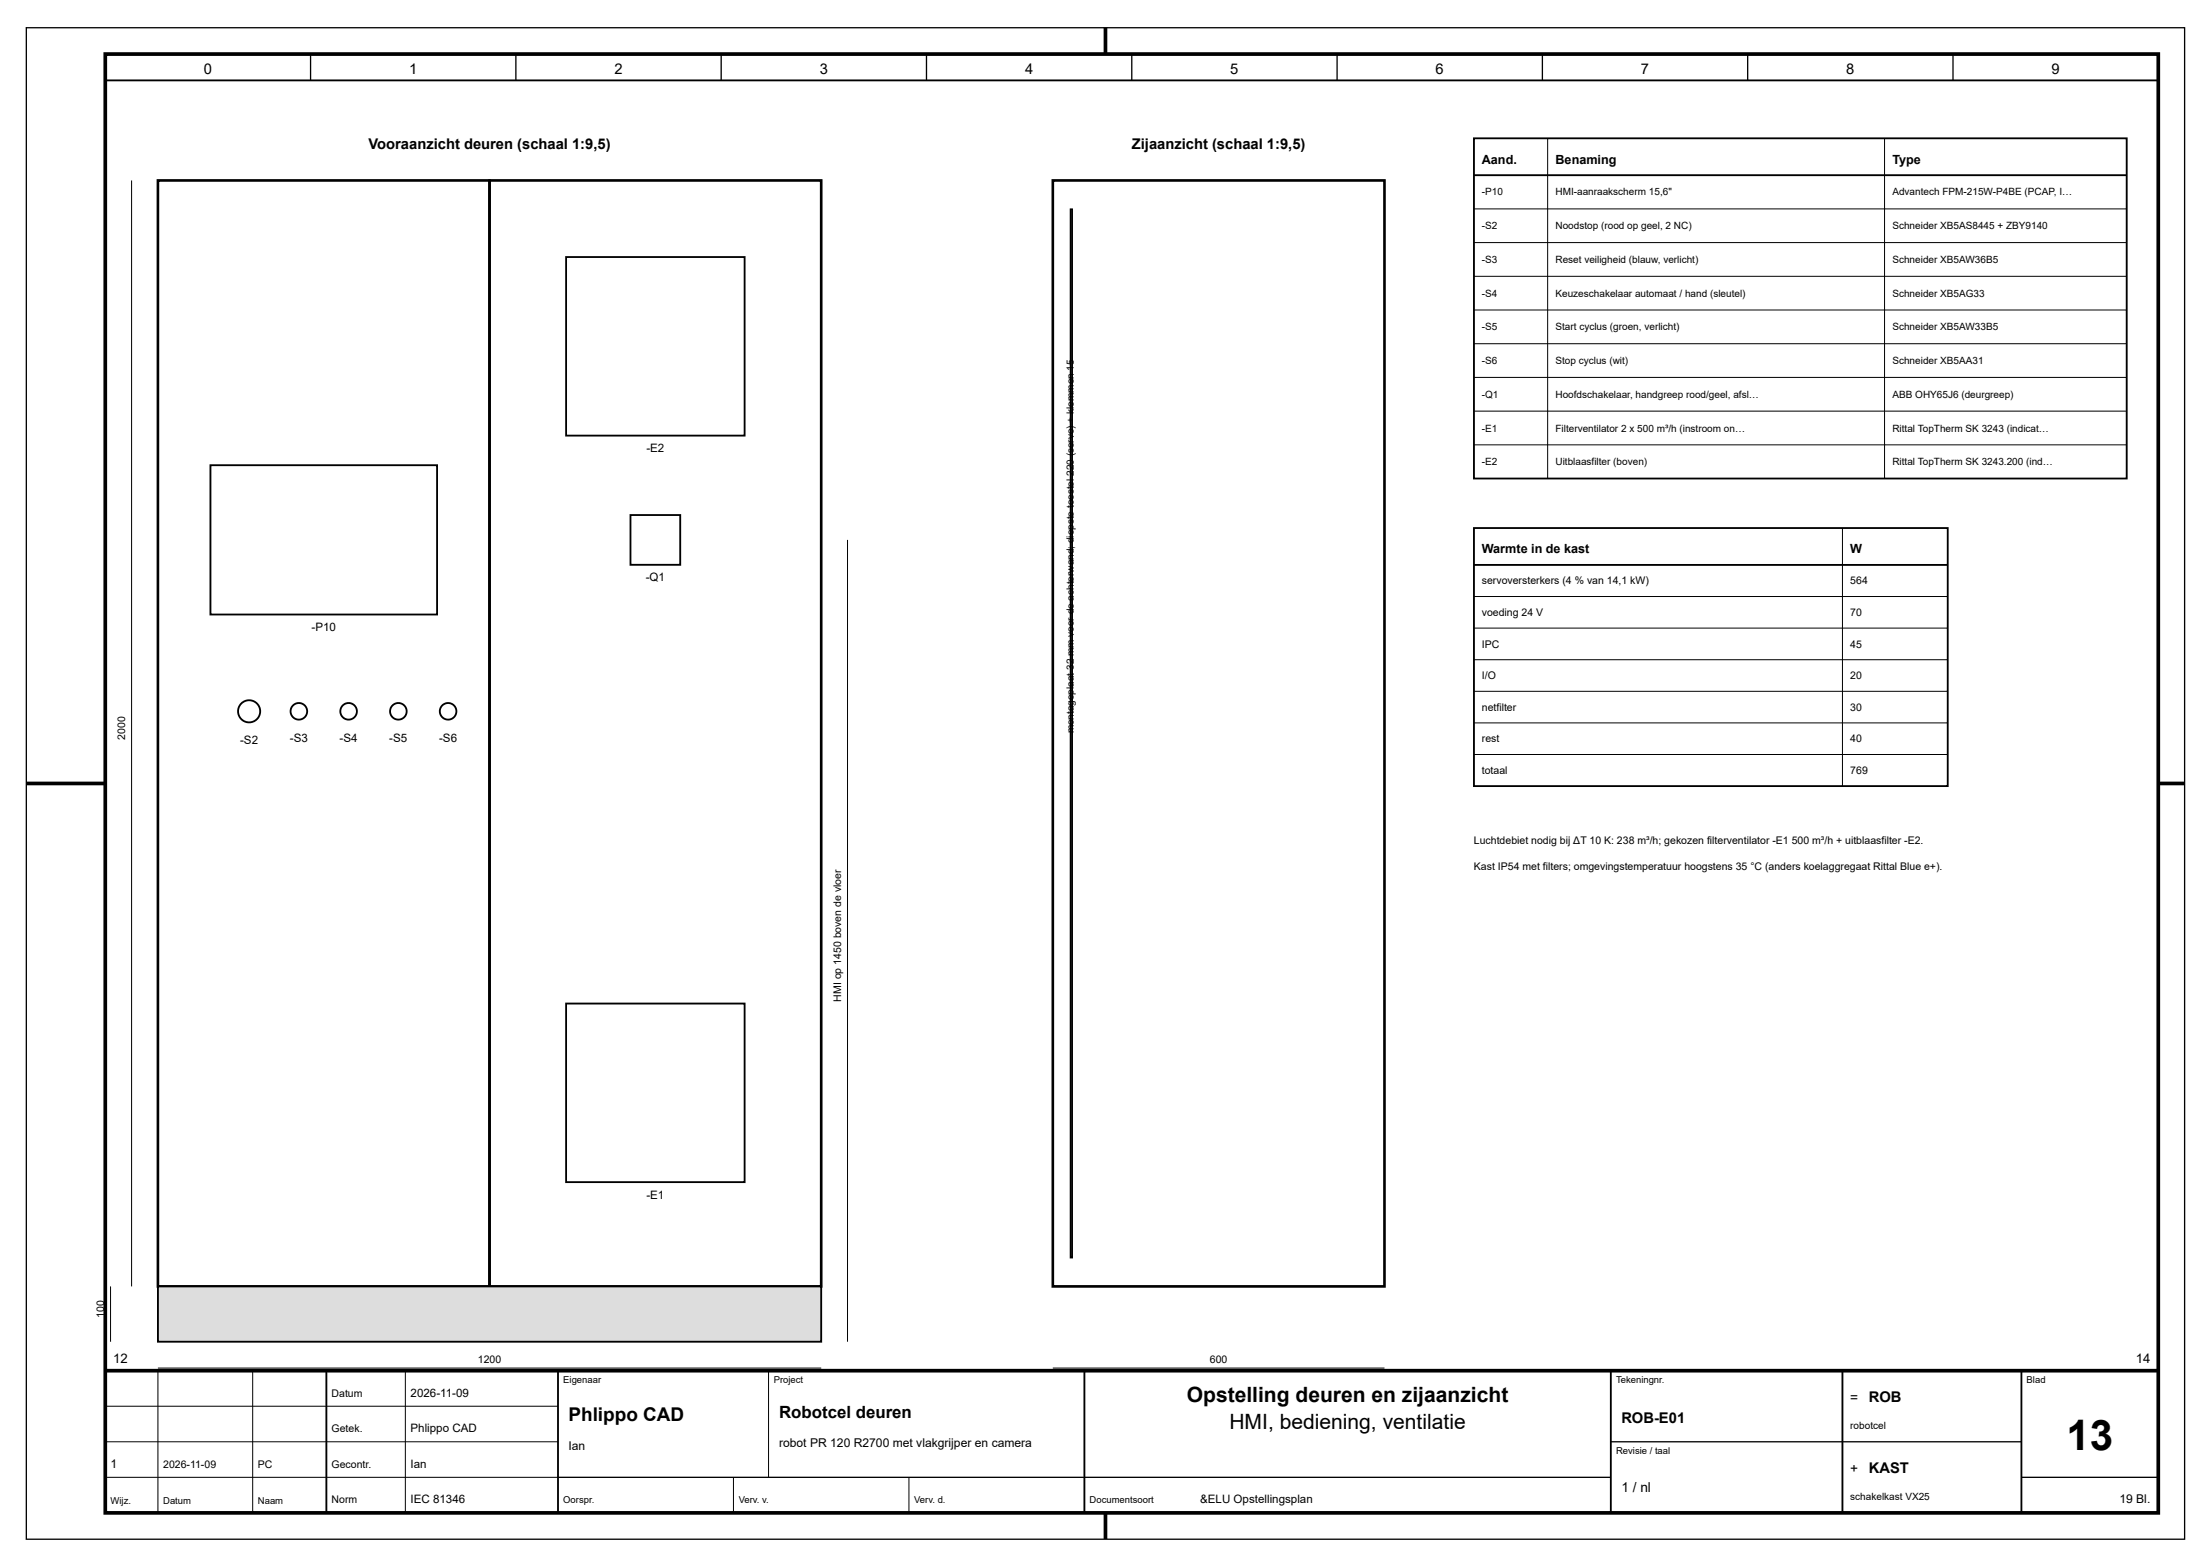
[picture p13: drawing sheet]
<svg xmlns="http://www.w3.org/2000/svg" width="420mm" height="297mm" viewBox="0 0 420 297" stroke-linecap="round" stroke-linejoin="round" font-family="sans-serif">
<defs><g id="words">
<text font-size="8" x="392.5" y="275.3">13</text>
<g font-size="4">
<text x="225.4" y="266.3">Opstelling deuren en zijaanzicht</text>
<text x="233.5" y="271.3">HMI, bediening, ventilatie</text>
</g>
<text font-size="3.6" x="108" y="269.8">Phlippo CAD</text>
<text font-size="3.2" x="148" y="269.3">Robotcel deuren</text>
<g font-size="2.8">
<text x="38.7" y="14">0</text>
<text x="77.7" y="14">1</text>
<text x="116.7" y="14">2</text>
<text x="155.7" y="14">3</text>
<text x="194.7" y="14">4</text>
<text x="233.7" y="14">5</text>
<text x="272.7" y="14">6</text>
<text x="311.7" y="14">7</text>
<text x="350.7" y="14">8</text>
<text x="389.7" y="14">9</text>
<text x="70" y="28.3">Vooraanzicht deuren (schaal 1:9,5)</text>
<text x="215" y="28.3">Zijaanzicht (schaal 1:9,5)</text>
<text x="355" y="266.3">ROB</text>
<text x="308" y="270.3">ROB-E01</text>
<text x="355" y="279.8">KAST</text>
</g>
<g font-size="2.6">
<text x="351.5" y="266.3">=</text>
<text x="351.5" y="279.8">+</text>
<text x="308" y="283.3">1 / nl</text>
</g>
<g font-size="2.5">
<text x="21.5" y="258.8">12</text>
<text x="405.7" y="258.8">14</text>
</g>
<g font-size="2.4">
<text x="281.5" y="31.1">Aand.</text>
<text x="295.5" y="31.1">Benaming</text>
<text x="359.5" y="31.1">Type</text>
<text x="281.5" y="105.1">Warmte in de kast</text>
<text x="351.5" y="105.1">W</text>
</g>
<g font-size="2.3">
<text x="108" y="275.3">Ian</text>
<text x="148" y="274.8">robot PR 120 R2700 met vlakgrijper en camera</text>
<text x="21" y="278.8">1</text>
<text x="402.6" y="285.5">19 Bl.</text>
</g>
<g font-size="2.2">
<text x="122.8" y="85.9">-E2</text>
<text x="122.7" y="110.4">-Q1</text>
<text x="59.2" y="119.8">-P10</text>
<text x="45.6" y="141.4">-S2</text>
<text x="55.1" y="140.8">-S3</text>
<text x="64.5" y="140.8">-S4</text>
<text x="74" y="140.8">-S5</text>
<text x="83.4" y="140.8">-S6</text>
<text x="122.8" y="227.6">-E1</text>
<text x="78" y="265.2">2026-11-09</text>
<text x="78" y="272">Phlippo CAD</text>
<text x="78" y="278.7">Ian</text>
<text x="78" y="285.5">IEC 81346</text>
<text x="228" y="285.5">&amp;ELU Opstellingsplan</text>
</g>
<g font-size="2">
<text x="281.5" y="111">servoversterkers (4 % van 14,1 kW)</text>
<text x="351.5" y="111">564</text>
<text x="281.5" y="117">voeding 24 V</text>
<text x="351.5" y="117">70</text>
<text x="281.5" y="123">IPC</text>
<text x="351.5" y="123">45</text>
<text x="281.5" y="129">I/O</text>
<text x="351.5" y="129">20</text>
<text x="281.5" y="135">netfilter</text>
<text x="351.5" y="135">30</text>
<text x="23.8" y="140.5" transform="rotate(-90 23.8 140.5)">2000</text>
<text x="281.5" y="141">rest</text>
<text x="351.5" y="141">40</text>
<text x="281.5" y="147">totaal</text>
<text x="351.5" y="147">769</text>
<text x="280" y="160.3">Luchtdebiet nodig bij ΔT 10 K: 238 m³/h; gekozen filterventilator -E1</text>
<text x="340.4" y="160.3">500 m³/h + uitblaasfilter -E2.</text>
<text x="280" y="165.3">Kast IP54 met filters; omgevingstemperatuur hoogstens 35 °C (anders koelaggregaat Rittal Blue e+).</text>
<text x="159.8" y="190.2" transform="rotate(-90 159.8 190.2)">HMI op 1450 boven de vloer</text>
<text x="19.8" y="250.2" transform="rotate(-90 19.8 250.2)">100</text>
<text x="90.8" y="258.8">1200</text>
<text x="229.8" y="258.8">600</text>
<text x="63" y="265.2">Datum</text>
<text x="63" y="272">Getek.</text>
<text x="31" y="278.8">2026-11-09</text>
<text x="49" y="278.8">PC</text>
<text x="63" y="278.7">Gecontr.</text>
<text x="63" y="285.5">Norm</text>
</g>
<g font-size="1.9">
<text x="281.5" y="37.1">-P10</text>
<text x="295.5" y="37.1">HMI-aanraakscherm 15,6&quot;</text>
<text x="359.5" y="37.1">Advantech FPM-215W-P4BE (PCAP, I…</text>
<text x="281.5" y="43.5">-S2</text>
<text x="295.5" y="43.5">Noodstop (rood op geel, 2 NC)</text>
<text x="359.5" y="43.5">Schneider XB5AS8445 + ZBY9140</text>
<text x="281.5" y="49.9">-S3</text>
<text x="295.5" y="49.9">Reset veiligheid (blauw, verlicht)</text>
<text x="359.5" y="49.9">Schneider XB5AW36B5</text>
<text x="281.5" y="56.3">-S4</text>
<text x="295.5" y="56.3">Keuzeschakelaar automaat / hand (sleutel)</text>
<text x="359.5" y="56.3">Schneider XB5AG33</text>
<text x="281.5" y="62.7">-S5</text>
<text x="295.5" y="62.7">Start cyclus (groen, verlicht)</text>
<text x="359.5" y="62.7">Schneider XB5AW33B5</text>
<text x="281.5" y="69.1">-S6</text>
<text x="295.5" y="69.1">Stop cyclus (wit)</text>
<text x="359.5" y="69.1">Schneider XB5AA31</text>
<text x="281.5" y="75.5">-Q1</text>
<text x="295.5" y="75.5">Hoofdschakelaar, handgreep rood/geel, afsl…</text>
<text x="359.5" y="75.5">ABB OHY65J6 (deurgreep)</text>
<text x="281.5" y="81.9">-E1</text>
<text x="295.5" y="81.9">Filterventilator 2 x 500 m³/h (instroom on…</text>
<text x="359.5" y="81.9">Rittal TopTherm SK 3243 (indicat…</text>
<text x="281.5" y="88.3">-E2</text>
<text x="295.5" y="88.3">Uitblaasfilter (boven)</text>
<text x="359.5" y="88.3">Rittal TopTherm SK 3243.200 (ind…</text>
<text x="204" y="139.3" transform="rotate(-90 204 139.3)">montageplaat 32 mm voor de achterwand; diepste toestel 220 (servo) + klemmen 15</text>
<text x="351.5" y="271.3">robotcel</text>
<text x="351.5" y="284.8">schakelkast VX25</text>
</g>
<g font-size="1.8">
<text x="107" y="262.6">Eigenaar</text>
<text x="147" y="262.6">Project</text>
<text x="307" y="262.6">Tekeningnr.</text>
<text x="385" y="262.6">Blad</text>
<text x="307" y="276.1">Revisie / taal</text>
<text x="21" y="285.7">Wijz.</text>
<text x="31" y="285.7">Datum</text>
<text x="49" y="285.7">Naam</text>
<text x="107" y="285.5">Oorspr.</text>
<text x="140.3" y="285.5">Verv. v.</text>
<text x="173.7" y="285.5">Verv. d.</text>
<text x="207" y="285.5">Documentsoort</text>
</g>
</g></defs>
<g fill="none" stroke="#000" stroke-width=".25">
<path d="M5 5.3h410v287h-410zM59 10.3v5M98 10.3v5M137 10.3v5M176 10.3v5M215 10.3v5M254 10.3v5M293 10.3v5M332 10.3v5M371 10.3v5M306 273.8h78M106 280.5h200"/>
<path d="M384 280.5h26"/>
</g>
<path d="M20 10.3h390v277h-390zM210 5.3v5M5 148.8h15M410 148.8h5M20 260.3h390M210 287.3v5" fill="none" stroke="#000" stroke-width=".7" stroke-linecap="butt"/>
<path d="M20 15.3h390M62 260.3v27M106 260.3v27M206 260.3v27M306 260.3v27M350 260.3v27M384 260.3v27" fill="none" stroke="#000" stroke-width=".35"/>
<path d="M20 267h86M20 273.8h86M30 260.3v27M48 260.3v27M77 260.3v27M146 260.3v20.2M20 280.5h86M139.3 280.5v6.8M172.7 280.5v6.8" fill="none" stroke="#000" stroke-width=".19"/>
<path d="M30 34.3h63v210h-63zM93 34.3h63v210h-63z" fill="none" stroke="#000" stroke-width=".5"/>
<path d="M30 244.3h126v10.5h-126z" fill="#ddd"/>
<g fill="none" stroke="#000" stroke-width=".35">
<path d="M280 26.3h124v64.6h-124zM280 33.3h124M107.5 48.8h33.9v33.9h-33.9zM40 88.3h43v28.4h-43zM119.8 97.8h9.4v9.4h-9.4zM280 100.3h90v49h-90zM280 107.3h90M107.5 190.6h33.9v33.9h-33.9zM30 244.3h126v10.5h-126z"/>
<circle cx="47.3" cy="135.1" r="2.1"/>
<circle cx="56.8" cy="135.1" r="1.57"/>
<circle cx="66.2" cy="135.1" r="1.57"/>
<circle cx="75.7" cy="135.1" r="1.57"/>
<circle cx="85.1" cy="135.1" r="1.57"/>
</g>
<g fill="none" stroke="#000" stroke-width=".19">
<path d="M25 34.3v210M280 39.7h124M294 26.3v64.6M358 26.3v64.6M280 46.1h124M280 52.5h124M280 58.9h124M280 65.3h124M280 71.7h124M280 78.1h124M280 84.5h124M161 102.5v152.3"/>
<path d="M280 113.3h90M280 119.3h90M350 100.3v49M280 125.3h90M280 131.3h90M280 137.3h90M280 143.3h90M21 244.3v10.5M30 259.8h126M200 259.8h63"/>
</g>
<path d="M200 34.3h63v210h-63z" fill="none" stroke="#000" stroke-width=".5"/>
<path d="M203.5 39.7v199.1" fill="none" stroke="#ccc" stroke-width=".32"/>
<path d="M203.4 39.7h.3v199.1h-.3z" fill="none" stroke="#000" stroke-width=".3"/>
<use href="#words"/>
</svg>
